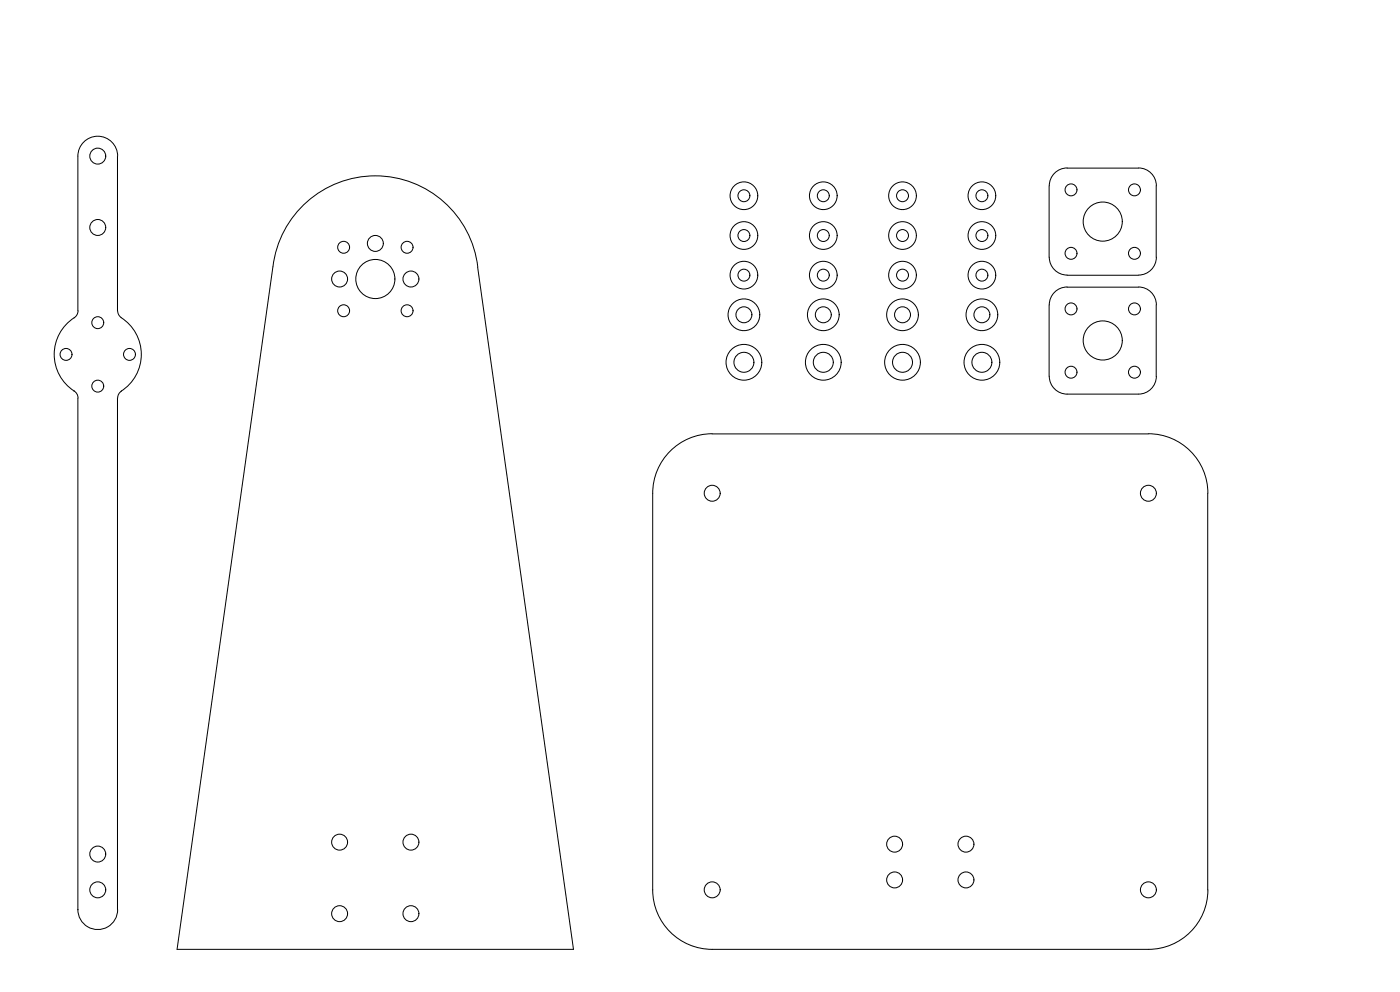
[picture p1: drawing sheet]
<svg xmlns="http://www.w3.org/2000/svg" width="353mm" height="250mm" viewBox="0 0 353 250" stroke-linecap="round" stroke-linejoin="round" font-family="sans-serif">
<!-- layer: Sketch plane 06 -->
<g fill="none" stroke="#000" stroke-width=".25">
<path d="M19.6 39.4a5 5 0 0 1 5.1-5.1 5 5 0 0 1 5 5.1M19.6 39.4v39M29.6 39.4v39M264.6 46.9v18M269.2 42.4l18-.1a4.5 4.5 0 0 1 4.5 4.6l-.1 18M269.2 42.3a4.5 4.5 0 0 0-4.5 4.6M19.7 78.4l-.4 1.1-.6 .6M29.7 78.4l.1 .7 .8 1M68.9 67.3a26 26 0 0 1 25.8-23 26 26 0 0 1 25.8 23l24.2 172.1h-100l24.1-172.1M264.6 76.9v18M264.7 64.8a4.5 4.5 0 0 0 4.5 4.6M269.2 72.4h18a4.5 4.5 0 0 1 4.5 4.5l-.1 18"/>
<path d="M269.2 69.4h17.9M269.2 72.4a4.5 4.5 0 0 0-4.5 4.5M291.7 64.8a4.5 4.5 0 0 1-4.5 4.6M18.7 98.6h.1M18.7 98.6l.8 .9 .2 .9M18.7 80.1a11 11 0 0 0 0 18.5M30.5 80.1a11 11 0 0 1 .1 18.5M30.7 98.6l-.6 .6-.4 1.2M264.7 94.9a4.5 4.5 0 0 0 4.5 4.5M291.7 94.9a4.5 4.5 0 0 1-4.5 4.5h-18M19.6 100.4v128.9M29.6 100.4v129"/>
<path d="M179.6 109.4h110M179.6 109.4a15 15 0 0 0-15 15M289.7 109.4a15 15 0 0 1 15 15M164.6 124.4v100a15 15 0 0 0 15 15M304.6 124.4v100M19.6 229.3a5 5 0 0 0 5 5.1 5 5 0 0 0 5.1-5M19.6 229.3v.1M179.6 239.4h110M304.7 224.4a15 15 0 0 1-15 15"/>
<circle cx="24.7" cy="39.4" r="2.01"/>
<circle cx="24.7" cy="57.4" r="2.01"/>
<circle cx="187.6" cy="49.4" r="3.5"/>
<circle cx="187.6" cy="59.4" r="3.5"/>
<circle cx="187.6" cy="49.4" r="1.5"/>
<circle cx="187.6" cy="59.4" r="1.5"/>
<circle cx="207.7" cy="49.4" r="3.5"/>
<circle cx="207.7" cy="59.4" r="3.5"/>
<circle cx="207.7" cy="49.4" r="1.5"/>
<circle cx="207.7" cy="59.4" r="1.5"/>
<circle cx="227.6" cy="59.4" r="3.5"/>
<circle cx="227.6" cy="49.4" r="3.5"/>
<circle cx="227.6" cy="49.4" r="1.5"/>
<circle cx="227.6" cy="59.4" r="1.5"/>
<circle cx="247.7" cy="59.4" r="3.5"/>
<circle cx="247.7" cy="49.4" r="3.5"/>
<circle cx="247.7" cy="59.4" r="1.5"/>
<circle cx="247.7" cy="49.4" r="1.5"/>
<circle cx="270.1" cy="47.9" r="1.5"/>
<circle cx="278.2" cy="55.9" r="4.9"/>
<circle cx="286.2" cy="47.9" r="1.5"/>
<circle cx="85.7" cy="70.4" r="2.01"/>
<circle cx="86.7" cy="78.4" r="1.5"/>
<circle cx="86.7" cy="62.3" r="1.5"/>
<circle cx="94.7" cy="70.4" r="4.9"/>
<circle cx="94.7" cy="61.4" r="2.01"/>
<circle cx="102.7" cy="78.4" r="1.5"/>
<circle cx="102.7" cy="62.3" r="1.5"/>
<circle cx="103.7" cy="70.4" r="2.01"/>
<circle cx="187.6" cy="79.4" r="4"/>
<circle cx="187.6" cy="69.4" r="3.5"/>
<circle cx="187.6" cy="79.4" r="2.01"/>
<circle cx="187.6" cy="69.4" r="1.5"/>
<circle cx="207.7" cy="79.4" r="4"/>
<circle cx="207.7" cy="69.4" r="3.5"/>
<circle cx="207.7" cy="79.4" r="2.01"/>
<circle cx="207.7" cy="69.4" r="1.5"/>
<circle cx="227.6" cy="79.4" r="4"/>
<circle cx="227.6" cy="69.4" r="3.5"/>
<circle cx="227.6" cy="79.4" r="2.01"/>
<circle cx="227.6" cy="69.4" r="1.5"/>
<circle cx="247.7" cy="79.4" r="4"/>
<circle cx="247.7" cy="69.4" r="3.5"/>
<circle cx="247.7" cy="79.4" r="2.01"/>
<circle cx="247.7" cy="69.4" r="1.5"/>
<circle cx="270.1" cy="77.9" r="1.5"/>
<circle cx="270.1" cy="63.9" r="1.5"/>
<circle cx="286.2" cy="77.9" r="1.5"/>
<circle cx="286.2" cy="63.9" r="1.5"/>
<circle cx="16.7" cy="89.4" r="1.5"/>
<circle cx="24.7" cy="97.4" r="1.5"/>
<circle cx="24.7" cy="81.4" r="1.5"/>
<circle cx="32.7" cy="89.4" r="1.5"/>
<circle cx="187.6" cy="91.3" r="4.5"/>
<circle cx="187.6" cy="91.3" r="2.52"/>
<circle cx="207.7" cy="91.3" r="4.5"/>
<circle cx="207.7" cy="91.3" r="2.52"/>
<circle cx="227.6" cy="91.3" r="4.5"/>
<circle cx="227.6" cy="91.3" r="2.52"/>
<circle cx="247.7" cy="91.3" r="4.5"/>
<circle cx="247.7" cy="91.3" r="2.52"/>
<circle cx="270.1" cy="93.8" r="1.5"/>
<circle cx="278.2" cy="85.8" r="4.9"/>
<circle cx="286.2" cy="93.8" r="1.5"/>
<circle cx="179.6" cy="124.4" r="2.01"/>
<circle cx="289.7" cy="124.4" r="2.01"/>
<circle cx="24.7" cy="215.3" r="2.01"/>
<circle cx="85.7" cy="212.3" r="2.01"/>
<circle cx="103.7" cy="212.3" r="2.01"/>
<circle cx="225.7" cy="212.8" r="2.01"/>
<circle cx="243.6" cy="212.8" r="2.01"/>
<circle cx="24.7" cy="224.4" r="2.01"/>
<circle cx="85.7" cy="230.4" r="2.01"/>
<circle cx="103.7" cy="230.4" r="2.01"/>
<circle cx="179.6" cy="224.4" r="2.01"/>
<circle cx="225.7" cy="221.9" r="2.01"/>
<circle cx="243.6" cy="221.9" r="2.01"/>
<circle cx="289.7" cy="224.4" r="2.01"/>
</g>
</svg>
